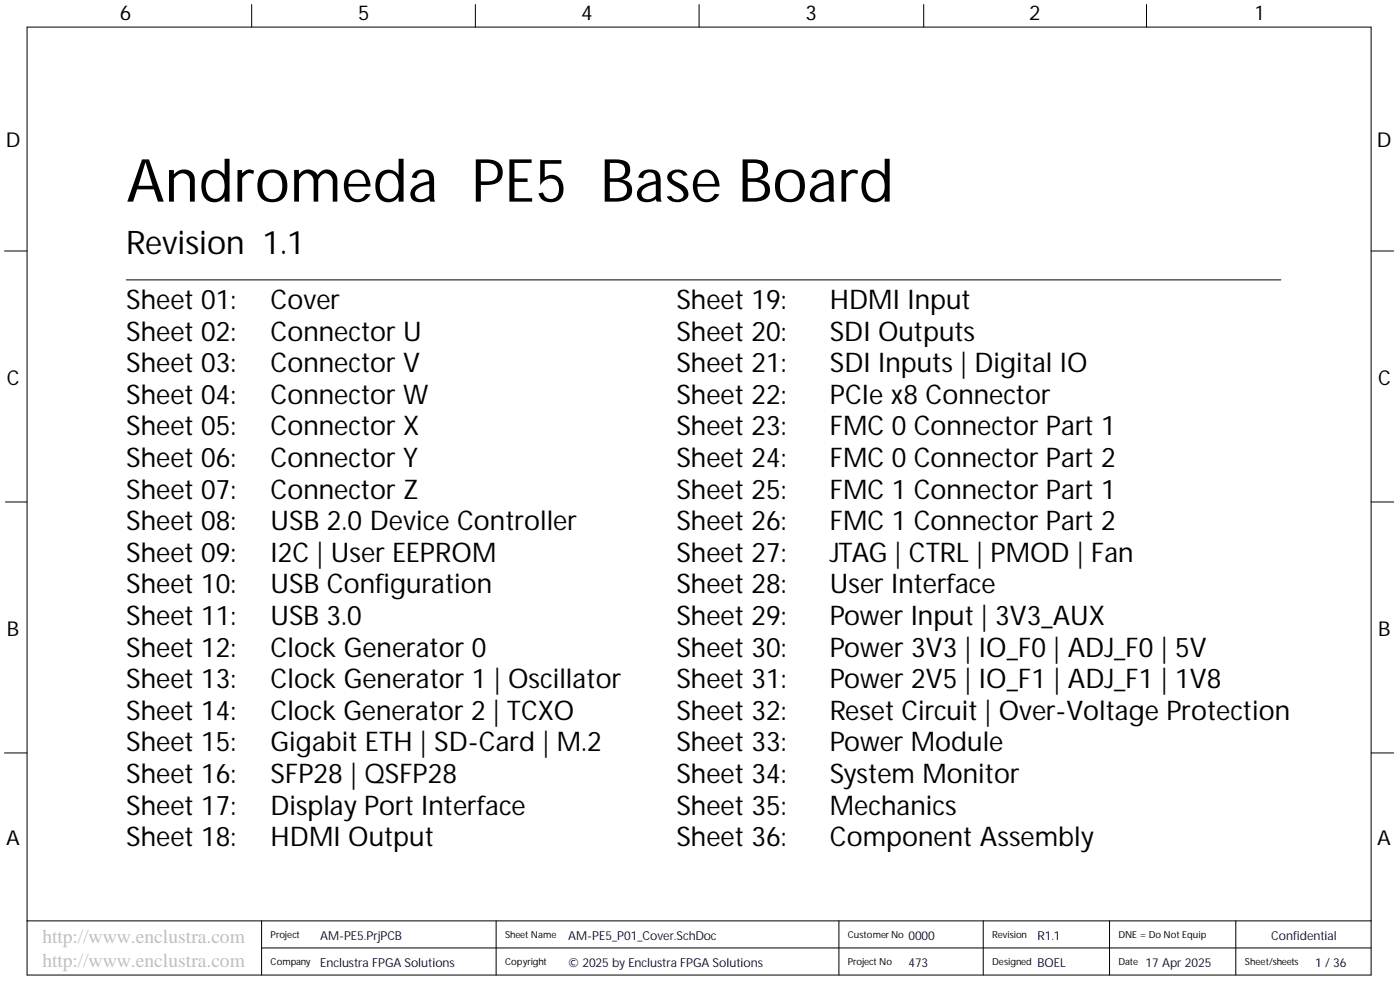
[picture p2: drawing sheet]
<svg xmlns="http://www.w3.org/2000/svg" width="393mm" height="282mm" viewBox="0 0 393 282" stroke-linecap="round" stroke-linejoin="round" font-family="sans-serif">
<defs><g id="words">
<text font-size="16.7" x="35.5" y="56.6">Andromeda PE5 Base Board</text>
<text font-size="9.1" x="35.5" y="71.2">Revision 1.1</text>
<g font-size="7.6">
<text x="35.5" y="86.8">Sheet 01:</text>
<text x="76" y="86.8">Cover</text>
<text x="190.1" y="86.8">Sheet 19:</text>
<text x="233.2" y="86.8">HDMI Input</text>
<text x="35.5" y="95.6">Sheet 02:</text>
<text x="76" y="95.6">Connector U</text>
<text x="190.1" y="95.6">Sheet 20:</text>
<text x="233.2" y="95.6">SDI Outputs</text>
<text x="35.5" y="104.5">Sheet 03:</text>
<text x="76" y="104.5">Connector V</text>
<text x="190.1" y="104.5">Sheet 21:</text>
<text x="233.2" y="104.5">SDI Inputs | Digital IO</text>
<text x="35.5" y="113.4">Sheet 04:</text>
<text x="76" y="113.4">Connector W</text>
<text x="190.1" y="113.4">Sheet 22:</text>
<text x="233.2" y="113.4">PCIe x8 Connector</text>
<text x="35.5" y="122.3">Sheet 05:</text>
<text x="76" y="122.3">Connector X</text>
<text x="190.1" y="122.3">Sheet 23:</text>
<text x="233.2" y="122.3">FMC 0 Connector Part 1</text>
<text x="35.5" y="131.1">Sheet 06:</text>
<text x="76" y="131.1">Connector Y</text>
<text x="190.1" y="131.1">Sheet 24:</text>
<text x="233.2" y="131.1">FMC 0 Connector Part 2</text>
<text x="35.5" y="140">Sheet 07:</text>
<text x="76" y="140">Connector Z</text>
<text x="190.1" y="140">Sheet 25:</text>
<text x="233.2" y="140">FMC 1 Connector Part 1</text>
<text x="35.5" y="148.9">Sheet 08:</text>
<text x="76" y="148.9">USB 2.0 Device Controller</text>
<text x="190.1" y="148.9">Sheet 26:</text>
<text x="233.2" y="148.9">FMC 1 Connector Part 2</text>
<text x="35.5" y="157.7">Sheet 09:</text>
<text x="76" y="157.7">I2C | User EEPROM</text>
<text x="190.1" y="157.7">Sheet 27:</text>
<text x="233.2" y="157.7">JTAG | CTRL | PMOD | Fan</text>
<text x="35.5" y="166.6">Sheet 10:</text>
<text x="76" y="166.6">USB Configuration</text>
<text x="190.1" y="166.6">Sheet 28:</text>
<text x="233.2" y="166.6">User Interface</text>
<text x="35.5" y="175.5">Sheet 11:</text>
<text x="76" y="175.5">USB 3.0</text>
<text x="190.1" y="175.5">Sheet 29:</text>
<text x="233.2" y="175.5">Power Input | 3V3_AUX</text>
<text x="35.5" y="184.4">Sheet 12:</text>
<text x="76" y="184.4">Clock Generator 0</text>
<text x="190.1" y="184.4">Sheet 30:</text>
<text x="233.2" y="184.4">Power 3V3 | IO_F0 | ADJ_F0 | 5V</text>
<text x="35.5" y="193.2">Sheet 13:</text>
<text x="76" y="193.2">Clock Generator 1 | Oscillator</text>
<text x="190.1" y="193.2">Sheet 31:</text>
<text x="233.2" y="193.2">Power 2V5 | IO_F1 | ADJ_F1 | 1V8</text>
<text x="35.5" y="202.1">Sheet 14:</text>
<text x="76" y="202.1">Clock Generator 2 | TCXO</text>
<text x="190.1" y="202.1">Sheet 32:</text>
<text x="233.2" y="202.1">Reset Circuit | Over-Voltage Protection</text>
<text x="35.5" y="211">Sheet 15:</text>
<text x="76" y="211">Gigabit ETH | SD-Card | M.2</text>
<text x="190.1" y="211">Sheet 33:</text>
<text x="233.2" y="211">Power Module</text>
<text x="35.5" y="219.8">Sheet 16:</text>
<text x="76" y="219.8">SFP28 | QSFP28</text>
<text x="190.1" y="219.8">Sheet 34:</text>
<text x="233.2" y="219.8">System Monitor</text>
<text x="35.5" y="228.7">Sheet 17:</text>
<text x="76" y="228.7">Display Port Interface</text>
<text x="190.1" y="228.7">Sheet 35:</text>
<text x="233.2" y="228.7">Mechanics</text>
<text x="35.5" y="237.6">Sheet 18:</text>
<text x="76" y="237.6">HDMI Output</text>
<text x="190.1" y="237.6">Sheet 36:</text>
<text x="233.2" y="237.6">Component Assembly</text>
</g>
<g font-size="5.7">
<text x="33.7" y="5.7">6</text>
<text x="100.6" y="5.7">5</text>
<text x="163.3" y="5.7">4</text>
<text x="226.3" y="5.7">3</text>
<text x="289.2" y="5.7">2</text>
<text x="352.8" y="5.7">1</text>
<text x="1.6" y="41.4">D</text>
<text x="386.8" y="41.4">D</text>
<text x="1.9" y="108.1">C</text>
<text x="387.2" y="108.1">C</text>
<text x="1.9" y="178.5">B</text>
<text x="387.2" y="178.5">B</text>
<text x="1.7" y="237.3">A</text>
<text x="386.9" y="237.3">A</text>
</g>
<g font-size="5.5" fill="#c0c0c0">
<text x="11.9" y="264.7">http://www.enclustra.com</text>
<text x="11.9" y="271.5">http://www.enclustra.com</text>
</g>
<g font-size="3.5" fill="#000080">
<text x="90" y="263.8">AM-PE5.PrjPCB</text>
<text x="159.7" y="263.8">AM-PE5_P01_Cover.SchDoc</text>
<text x="255.2" y="263.8">0000</text>
<text x="357.2" y="263.8">Confidential</text>
<text x="90" y="271.4">Enclustra FPGA Solutions</text>
<text x="159.7" y="271.4">© 2025 by Enclustra FPGA Solutions</text>
<text x="255.2" y="271.4">473</text>
<text x="291.5" y="271.4">BOEL</text>
<text x="321.9" y="271.4">17 Apr 2025</text>
<text x="369.5" y="271.4">1 / 36</text>
</g>
<text font-size="3.5" fill="#00007c" x="291.5" y="263.8">R1.1</text>
<g font-size="2.7">
<text x="76" y="263.4">Project</text>
<text x="141.9" y="263.4">Sheet Name</text>
<text x="238.2" y="263.4">CustomerNo</text>
<text x="278.8" y="263.4">Revision</text>
<text x="314.3" y="263.4">DNE = Do Not Equip</text>
<text x="76" y="271">Company</text>
<text x="141.9" y="271">Copyright</text>
<text x="238.2" y="271">Project No</text>
<text x="278.8" y="271">Designed</text>
<text x="314.3" y="271">Date</text>
<text x="349.7" y="271">Sheet/sheets</text>
</g>
</g></defs>
<g fill="none" stroke="#000" stroke-width=".28">
<path d="M7.6 7.6h377.6v266.1h-377.6zM70.7 1.3v6.3M133.6 1.3v6.3M196.4 1.3v6.3M259.5 1.3v6.3M322.1 1.3v6.3M1.3 70.5h6.3M35.5 78.6h324.4M385.2 70.5h6.4M1.5 140.9h6.1M385.2 140.9h6.4M1.3 211.4h6.3"/>
<path d="M385.2 211.4h6.4M7.6 258.5h377.6M73.5 258.5v15.2M139.4 258.5v15.2M235.7 258.5v15.2M276.3 258.5v15.2M311.7 258.5v15.2M347.2 258.5v15.2M73.5 266.1h311.7"/>
</g>
<use href="#words"/>
</svg>
